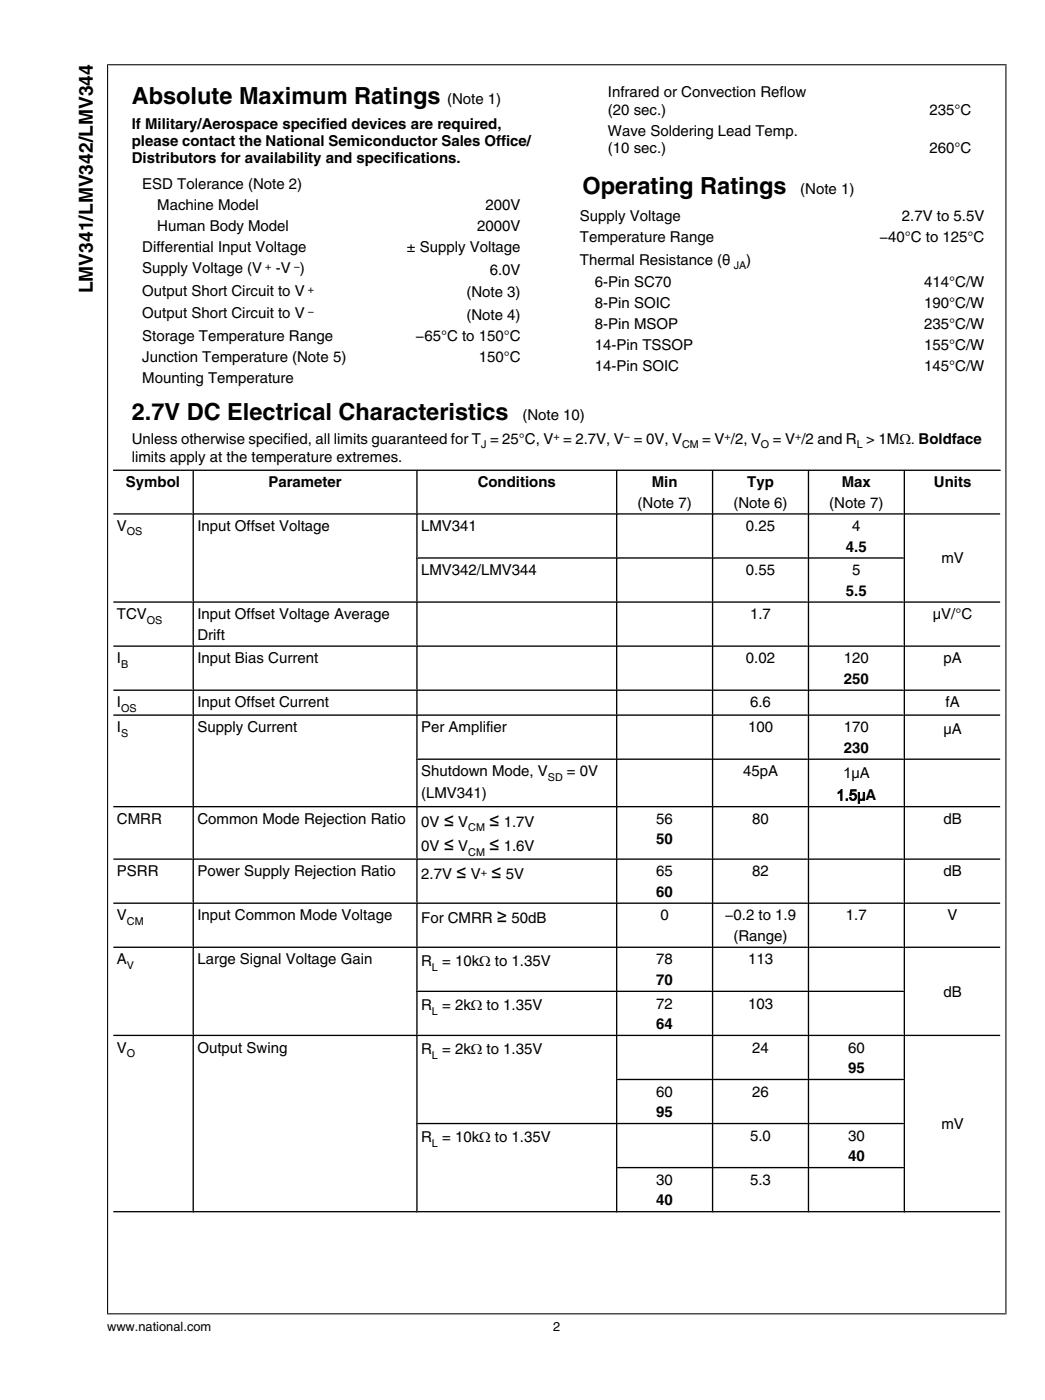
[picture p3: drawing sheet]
<svg xmlns="http://www.w3.org/2000/svg" width="207mm" height="277mm" viewBox="0 0 207 277" stroke-linecap="round" stroke-linejoin="round" font-family="sans-serif">
<defs><g id="words">
<g font-size="4.7">
<text x="26" y="20.6">Absolute Maximum Ratings</text>
<text x="115.1" y="38.4">Operating Ratings</text>
<text x="26" y="83.1">2.7V DC Electrical Characteristics</text>
</g>
<text font-size="3.8" x="18.4" y="58" transform="rotate(-90 18.4 58)">LMV341/LMV342/LMV344</text>
<g font-size="3.5">
<text x="87.7" y="163.5">≤</text>
<text x="96.7" y="163.5">≤</text>
<text x="87.7" y="168.4">≤</text>
<text x="90.2" y="173.9">≤</text>
<text x="96.7" y="168.4">≤</text>
<text x="97.1" y="173.9">≤</text>
<text x="98.2" y="182.6">≥</text>
</g>
<g font-size="3">
<text x="88.4" y="20.6">(Note 1)</text>
<text x="120.2" y="19.3">Infrared or Convection Reflow</text>
<text x="120.2" y="22.7">(20 sec.)</text>
<text x="183.7" y="22.7">235°C</text>
<text x="26" y="25.5">If Military/Aerospace specified devices are required,</text>
<text x="26" y="28.9">please contact the National Semiconductor Sales Office/</text>
<text x="120.2" y="26.9">Wave Soldering Lead Temp.</text>
<text x="26" y="32.2">Distributors for availability and specifications.</text>
<text x="120.2" y="30.3">(10 sec.)</text>
<text x="183.7" y="30.3">260°C</text>
<text x="28.1" y="37.4">ESD Tolerance (Note 2)</text>
<text x="31.1" y="41.6">Machine Model</text>
<text x="96" y="41.6">200V</text>
<text x="158.2" y="38.4">(Note 1)</text>
<text x="31.1" y="45.8">Human Body Model</text>
<text x="94.3" y="45.8">2000V</text>
<text x="114.6" y="43.7">Supply Voltage</text>
<text x="114.6" y="47.8">Temperature Range</text>
<text x="173.9" y="47.8">−40°C to 125°C</text>
<text x="178.3" y="43.7">2.7V to 5.5V</text>
<text x="28.1" y="49.9">Differential Input Voltage</text>
<text x="80.4" y="49.9">± Supply Voltage</text>
<text x="114.6" y="52.3">Thermal Resistance (θ</text>
<text x="147.5" y="52.3">)</text>
<text x="28.1" y="54.1">Supply Voltage (V</text>
<text x="28.1" y="58.5">Output Short Circuit to V</text>
<text x="54.5" y="54.1">-V )</text>
<text x="92.2" y="58.8">(Note 3)</text>
<text x="96.8" y="54.3">6.0V</text>
<text x="117.6" y="56.8">6-Pin SC70</text>
<text x="182.7" y="56.8">414°C/W</text>
<text x="28.1" y="62.9">Output Short Circuit to V</text>
<text x="92.2" y="63.2">(Note 4)</text>
<text x="117.6" y="60.9">8-Pin SOIC</text>
<text x="117.6" y="65.1">8-Pin MSOP</text>
<text x="182.7" y="60.9">190°C/W</text>
<text x="182.7" y="65.1">235°C/W</text>
<text x="28.1" y="67.4">Storage Temperature Range</text>
<text x="28.1" y="71.5">Junction Temperature (Note 5)</text>
<text x="82.2" y="67.4">−65°C to 150°C</text>
<text x="94.6" y="71.5">150°C</text>
<text x="117.6" y="69.3">14-Pin TSSOP</text>
<text x="182.7" y="69.3">155°C/W</text>
<text x="28.1" y="75.7">Mounting Temperature</text>
<text x="117.6" y="73.4">14-Pin SOIC</text>
<text x="182.7" y="73.4">145°C/W</text>
<text x="103.3" y="83.1">(Note 10)</text>
<text x="26" y="87.7">Unless otherwise specified, all limits guaranteed for T = 25°C, V = 2.7V, V = 0V, V</text>
<text x="138.8" y="87.7">= V /2, V</text>
<text x="152.8" y="87.7">= V /2 and R &gt; 1MΩ. Boldface</text>
<text x="26" y="91.5">limits apply at the temperature extremes.</text>
<text x="24.9" y="96.3">Symbol</text>
<text x="53.1" y="96.3">Parameter</text>
<text x="94.4" y="96.3">Conditions</text>
<text x="126" y="100.4">(Note 7)</text>
<text x="128.8" y="96.3">Min</text>
<text x="145" y="100.4">(Note 6)</text>
<text x="147.7" y="96.3">Typ</text>
<text x="163.9" y="100.4">(Note 7)</text>
<text x="166.4" y="96.3">Max</text>
<text x="184.6" y="96.3">Units</text>
<text x="23.1" y="105">V</text>
<text x="39" y="105">Input Offset Voltage</text>
<text x="83.3" y="105">LMV341</text>
<text x="147.5" y="105">0.25</text>
<text x="168.5" y="105">4</text>
<text x="83.3" y="113.7">LMV342/LMV344</text>
<text x="147.5" y="113.7">0.55</text>
<text x="167.2" y="109.1">4.5</text>
<text x="168.5" y="113.7">5</text>
<text x="186.1" y="111.4">mV</text>
<text x="167.2" y="117.8">5.5</text>
<text x="23.1" y="122.5">TCV</text>
<text x="39" y="122.5">Input Offset Voltage Average</text>
<text x="148.3" y="122.5">1.7</text>
<text x="184.4" y="122.5">µV/°C</text>
<text x="23.1" y="131.2">I</text>
<text x="39" y="126.5">Drift</text>
<text x="39" y="131.2">Input Bias Current</text>
<text x="147.5" y="131.2">0.02</text>
<text x="166.8" y="131.2">120</text>
<text x="186.5" y="131.2">pA</text>
<text x="166.8" y="135.2">250</text>
<text x="23.1" y="139.9">I</text>
<text x="39" y="139.9">Input Offset Current</text>
<text x="148.3" y="139.9">6.6</text>
<text x="186.9" y="139.9">fA</text>
<text x="23.1" y="144.8">I</text>
<text x="39" y="144.8">Supply Current</text>
<text x="83.3" y="144.8">Per Amplifier</text>
<text x="147.9" y="144.8">100</text>
<text x="166.8" y="144.8">170</text>
<text x="166.8" y="148.9">230</text>
<text x="186.5" y="145.2">μA</text>
<text x="83.3" y="153.5">Shutdown Mode, V</text>
<text x="112.1" y="153.5">= 0V</text>
<text x="146.9" y="153.5">45pA</text>
<text x="166.7" y="153.9">1μA</text>
<text x="83.3" y="157.8">(LMV341)</text>
<text x="165.4" y="158.3">1.5μA</text>
<text x="23.1" y="162.9">CMRR</text>
<text x="39" y="162.9">Common Mode Rejection Ratio</text>
<text x="83.3" y="163.5">0V</text>
<text x="90.6" y="163.5">V</text>
<text x="99.6" y="163.5">1.7V</text>
<text x="129.7" y="162.9">56</text>
<text x="129.7" y="167">50</text>
<text x="148.7" y="162.9">80</text>
<text x="186.5" y="162.9">dB</text>
<text x="23.1" y="173.3">PSRR</text>
<text x="39" y="173.3">Power Supply Rejection Ratio</text>
<text x="83.3" y="173.9">2.7V</text>
<text x="83.3" y="168.4">0V</text>
<text x="90.6" y="168.4">V</text>
<text x="93.1" y="173.9">V</text>
<text x="99.6" y="168.4">1.6V</text>
<text x="100" y="173.9">5V</text>
<text x="129.7" y="173.3">65</text>
<text x="148.7" y="173.3">82</text>
<text x="186.5" y="173.3">dB</text>
<text x="129.7" y="177.3">60</text>
<text x="23.1" y="182">V</text>
<text x="39" y="182">Input Common Mode Voltage</text>
<text x="83.3" y="182.6">For CMRR</text>
<text x="101.1" y="182.6">50dB</text>
<text x="130.6" y="182">0</text>
<text x="143.3" y="182">−0.2 to 1.9</text>
<text x="167.2" y="182">1.7</text>
<text x="187.3" y="182">V</text>
<text x="23.1" y="190.7">A</text>
<text x="39" y="190.7">Large Signal Voltage Gain</text>
<text x="83.3" y="191.1">R = 10kΩ to 1.35V</text>
<text x="129.7" y="190.7">78</text>
<text x="145" y="186.1">(Range)</text>
<text x="147.9" y="190.7">113</text>
<text x="129.7" y="194.8">70</text>
<text x="186.5" y="197.1">dB</text>
<text x="83.3" y="199.8">R = 2kΩ to 1.35V</text>
<text x="129.7" y="199.4">72</text>
<text x="129.7" y="203.5">64</text>
<text x="147.9" y="199.4">103</text>
<text x="23.1" y="208.2">V</text>
<text x="39" y="208.2">Output Swing</text>
<text x="83.3" y="208.5">R = 2kΩ to 1.35V</text>
<text x="148.7" y="208.2">24</text>
<text x="167.7" y="208.2">60</text>
<text x="167.7" y="212.2">95</text>
<text x="129.7" y="216.9">60</text>
<text x="129.7" y="220.9">95</text>
<text x="148.7" y="216.9">26</text>
<text x="83.3" y="225.9">R = 10kΩ to 1.35V</text>
<text x="148.3" y="225.6">5.0</text>
<text x="167.7" y="225.6">30</text>
<text x="186.1" y="223.3">mV</text>
<text x="167.7" y="229.6">40</text>
<text x="129.7" y="234.3">30</text>
<text x="129.7" y="238.4">40</text>
<text x="148.3" y="234.3">5.3</text>
</g>
<g font-size="2.5">
<text x="21.2" y="263.2">www.national.com</text>
<text x="109.4" y="263.2">2</text>
</g>
<g font-size="2.1">
<text x="52.4" y="53.4">+</text>
<text x="58.1" y="53.4">−</text>
<text x="145" y="53.2">JA</text>
<text x="60.8" y="57.9">+</text>
<text x="60.8" y="62.3">−</text>
<text x="95.1" y="88.6">J</text>
<text x="109.4" y="87.1">+</text>
<text x="123.4" y="87.1">−</text>
<text x="134.8" y="88.6">CM</text>
<text x="143.2" y="87.1">+</text>
<text x="150.4" y="88.6">O</text>
<text x="157.2" y="87.1">+</text>
<text x="169.4" y="88.6">L</text>
<text x="25.1" y="105.9">OS</text>
<text x="29" y="123.3">OS</text>
<text x="23.9" y="132">B</text>
<text x="23.9" y="140.7">OS</text>
<text x="23.9" y="145.7">S</text>
<text x="108.3" y="154.4">SD</text>
<text x="92.6" y="164.3">CM</text>
<text x="92.6" y="169.2">CM</text>
<text x="95" y="173.2">+</text>
<text x="25.1" y="182.9">CM</text>
<text x="25.1" y="191.6">V</text>
<text x="85.4" y="191.9">L</text>
<text x="85.4" y="200.6">L</text>
<text x="25.1" y="209">O</text>
<text x="85.4" y="209.4">L</text>
<text x="85.4" y="226.8">L</text>
</g>
</g></defs>
<g fill="none" stroke="#000" stroke-width=".26">
<path d="M22.4 93h175.3M38.2 92.9v146.9M82.4 92.9v146.9M121.9 92.9v146.9M140.9 92.9v146.9M159.8 92.9v146.9M178.8 92.9v146.9M22.4 101.6h175.3M22.4 119.1h175.3M82.3 110.3h96.6M22.4 127.8h175.3M22.4 136.5h175.3"/>
<path d="M22.4 141.4h175.3M22.4 159.5h175.3M82.3 150.1h115.4M22.4 169.9h175.3M22.4 178.6h175.3M22.4 187.3h175.3M82.3 196h96.6M22.4 204.8h175.3M121.8 213.5h57.1M22.4 239.6h175.3M82.3 222.2h96.6M121.8 230.9h57.1"/>
</g>
<path d="M21.2 12.8h177.8M21.3 12.7v247.2M198.9 12.7v247.2M21.2 259.8h177.8" fill="none" stroke="#000" stroke-width=".21"/>
<use href="#words"/>
</svg>
